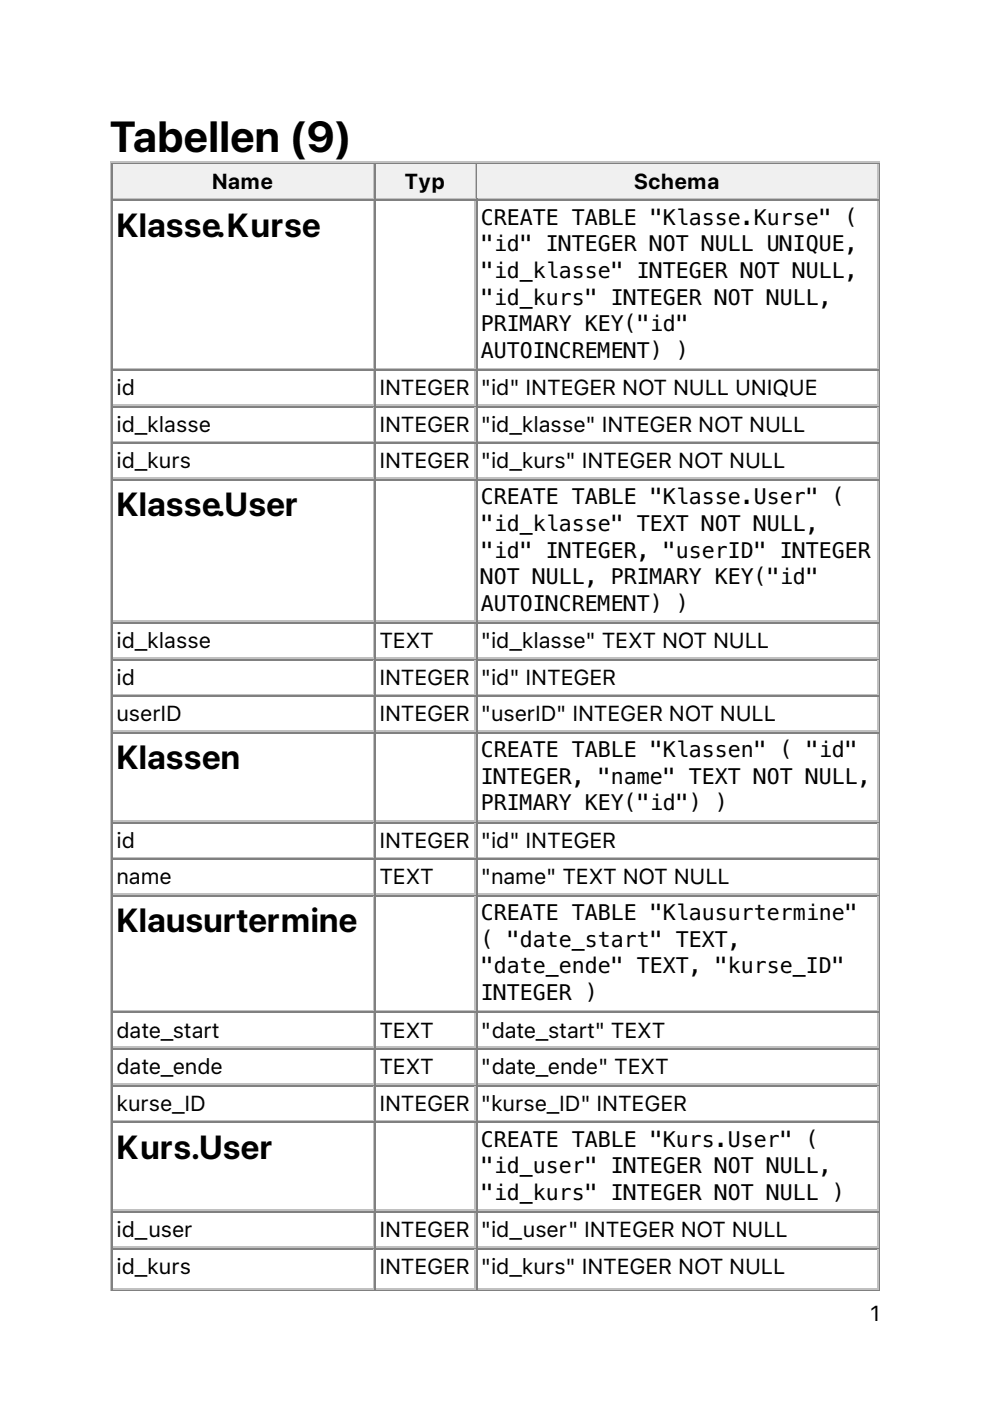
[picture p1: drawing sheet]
<svg xmlns="http://www.w3.org/2000/svg" width="210mm" height="297mm" viewBox="0 0 210 297" stroke-linecap="round" stroke-linejoin="round" font-family="sans-serif">
<defs><g id="words">
<text font-size="9.2" x="23.3" y="32.1">Tabellen (9)</text>
<g font-size="7.1">
<text x="24.7" y="50.2">Klasse.Kurse</text>
<text x="24.7" y="109.5">Klasse.User</text>
<text x="24.7" y="163.1">Klassen</text>
<text x="24.7" y="197.7">Klausurtermine</text>
<text x="24.7" y="245.6">Kurs.User</text>
</g>
<g font-size="4.6">
<text x="45" y="40.1">Name</text>
<text x="85.8" y="40.1">Typ</text>
<text x="134.5" y="40.1">Schema</text>
<text x="102" y="47.6">CREATE TABLE &quot;Klasse.Kurse&quot; (</text>
<text x="102" y="53.3">&quot;id&quot; INTEGER NOT NULL UNIQUE,</text>
<text x="102" y="58.9">&quot;id_klasse&quot; INTEGER NOT NULL,</text>
<text x="102" y="64.6">&quot;id_kurs&quot; INTEGER NOT NULL,</text>
<text x="102" y="70.2">PRIMARY KEY(&quot;id&quot;</text>
<text x="102" y="75.9">AUTOINCREMENT) )</text>
<text x="24.7" y="83.8">id</text>
<text x="80.4" y="83.8">INTEGER</text>
<text x="102" y="83.8">&quot;id&quot; INTEGER NOT NULL UNIQUE</text>
<text x="24.7" y="91.6">id_klasse</text>
<text x="80.4" y="91.6">INTEGER</text>
<text x="102" y="91.6">&quot;id_klasse&quot; INTEGER NOT NULL</text>
<text x="24.7" y="99.3">id_kurs</text>
<text x="80.4" y="99.3">INTEGER</text>
<text x="102" y="99.3">&quot;id_kurs&quot; INTEGER NOT NULL</text>
<text x="102" y="106.9">CREATE TABLE &quot;Klasse.User&quot; (</text>
<text x="102" y="112.6">&quot;id_klasse&quot; TEXT NOT NULL,</text>
<text x="102" y="118.2">&quot;id&quot; INTEGER, &quot;userID&quot; INTEGER</text>
<text x="102" y="123.8">NOT NULL, PRIMARY KEY(&quot;id&quot;</text>
<text x="102" y="129.5">AUTOINCREMENT) )</text>
<text x="24.7" y="137.4">id_klasse</text>
<text x="80.4" y="137.4">TEXT</text>
<text x="102" y="137.4">&quot;id_klasse&quot; TEXT NOT NULL</text>
<text x="24.7" y="145.2">id</text>
<text x="80.4" y="145.2">INTEGER</text>
<text x="102" y="145.2">&quot;id&quot; INTEGER</text>
<text x="24.7" y="153">userID</text>
<text x="80.4" y="153">INTEGER</text>
<text x="102" y="153">&quot;userID&quot; INTEGER NOT NULL</text>
<text x="102" y="160.5">CREATE TABLE &quot;Klassen&quot; ( &quot;id&quot;</text>
<text x="102" y="166.2">INTEGER, &quot;name&quot; TEXT NOT NULL,</text>
<text x="102" y="171.8">PRIMARY KEY(&quot;id&quot;) )</text>
<text x="24.7" y="179.8">id</text>
<text x="80.4" y="179.8">INTEGER</text>
<text x="102" y="179.8">&quot;id&quot; INTEGER</text>
<text x="24.7" y="187.5">name</text>
<text x="80.4" y="187.5">TEXT</text>
<text x="102" y="187.5">&quot;name&quot; TEXT NOT NULL</text>
<text x="102" y="195.1">CREATE TABLE &quot;Klausurtermine&quot;</text>
<text x="102" y="200.8">( &quot;date_start&quot; TEXT,</text>
<text x="102" y="206.4">&quot;date_ende&quot; TEXT, &quot;kurse_ID&quot;</text>
<text x="102" y="212">INTEGER )</text>
<text x="24.7" y="220">date_start</text>
<text x="80.4" y="220">TEXT</text>
<text x="102" y="220">&quot;date_start&quot; TEXT</text>
<text x="24.7" y="227.7">date_ende</text>
<text x="80.4" y="227.7">TEXT</text>
<text x="102" y="227.7">&quot;date_ende&quot; TEXT</text>
<text x="24.7" y="235.5">kurse_ID</text>
<text x="80.4" y="235.5">INTEGER</text>
<text x="102" y="235.5">&quot;kurse_ID&quot; INTEGER</text>
<text x="102" y="243.1">CREATE TABLE &quot;Kurs.User&quot; (</text>
<text x="102" y="248.7">&quot;id_user&quot; INTEGER NOT NULL,</text>
<text x="102" y="254.4">&quot;id_kurs&quot; INTEGER NOT NULL )</text>
<text x="24.7" y="262.3">id_user</text>
<text x="80.4" y="262.3">INTEGER</text>
<text x="102" y="262.3">&quot;id_user&quot; INTEGER NOT NULL</text>
<text x="24.7" y="270.1">id_kurs</text>
<text x="80.4" y="270.1">INTEGER</text>
<text x="102" y="270.1">&quot;id_kurs&quot; INTEGER NOT NULL</text>
<text x="184.5" y="280.1">1</text>
</g>
</g></defs>
<path d="M23.5 34.2v239.6M23.6 34.4h163M79.2 34.9v7.1M24 42.2h55.4" fill="none" stroke="#c0c0c0" stroke-width=".35"/>
<path d="M23.8 34.6v7.7M24 34.7h55.4M186.4 34.6v238.8M23.6 273.6h163" fill="none" stroke="#808080" stroke-width=".35"/>
<g fill="#f0f0f0">
<path d="M24 34.9h55v7.1h-55z"/>
<path d="M44.8 35.6h13.4v5.7h-13.4z"/>
</g>
<path d="M79.6 34.6v7.7M79.7 34.7h21.2" fill="none" stroke="#808080" stroke-width=".35"/>
<path d="M100.7 34.9v7.1M79.7 42.2h21.2" fill="none" stroke="#c0c0c0" stroke-width=".35"/>
<g fill="#f0f0f0">
<path d="M79.7 34.9h20.8v7.1h-20.8z"/>
<path d="M85.7 35.6h8.8v5.7h-8.8z"/>
</g>
<path d="M101.1 34.6v7.7M101.2 34.7h85.1" fill="none" stroke="#808080" stroke-width=".35"/>
<path d="M186.1 34.9v7.1M101.2 42.2h85.1" fill="none" stroke="#c0c0c0" stroke-width=".35"/>
<g fill="#f0f0f0">
<path d="M101.2 34.9h84.7v7.1h-84.7z"/>
<path d="M134.4 35.6h18.4v5.7h-18.4z"/>
</g>
<g fill="none" stroke="#808080" stroke-width=".35">
<path d="M23.8 42.3v231.1M24 42.5h55.4M79.6 42.3v231.1M79.7 42.5h21.2M101.1 42.3v231.1M101.2 42.5h85.1M24 78.5h55.4M79.7 78.5h21.2M101.2 78.5h85.1M24 86.3h55.4M24 94h55.4M79.7 86.3h21.2"/>
<path d="M79.7 94h21.2M101.2 86.3h85.1M101.2 94h85.1M24 101.8h55.4M79.7 101.8h21.2M101.2 101.8h85.1M24 132.1h55.4M24 139.9h55.4M79.7 132.1h21.2M79.7 139.9h21.2M101.2 132.1h85.1M101.2 139.9h85.1"/>
<path d="M24 147.6h55.4M24 155.4h55.4M79.7 147.6h21.2M79.7 155.4h21.2M101.2 147.6h85.1M101.2 155.4h85.1M24 174.4h55.4M79.7 174.4h21.2M101.2 174.4h85.1M24 182.2h55.4M24 190h55.4M79.7 182.2h21.2"/>
<path d="M79.7 190h21.2M101.2 182.2h85.1M101.2 190h85.1M24 214.7h55.4M79.7 214.7h21.2M101.2 214.7h85.1M24 222.4h55.4M24 230.2h55.4M24 237.9h55.4M79.7 222.4h21.2M79.7 230.2h21.2M79.7 237.9h21.2"/>
<path d="M101.2 222.4h85.1M101.2 230.2h85.1M101.2 237.9h85.1M24 257h55.4M79.7 257h21.2M101.2 257h85.1M24 264.8h55.4M79.7 264.8h21.2M101.2 264.8h85.1"/>
</g>
<g fill="none" stroke="#c0c0c0" stroke-width=".35">
<path d="M79.2 42.7v35.3M100.7 42.7v35.3M186.1 42.7v35.3M24 78.1h55.4M79.2 78.7v7M79.7 78.1h21.2M100.7 78.7v7M101.2 78.1h85.1M186.1 78.7v7M24 85.9h55.4M24 93.7h55.4M79.2 86.4v7.1"/>
<path d="M79.2 94.2v7M79.7 85.9h21.2M79.7 93.7h21.2M100.7 86.4v7.1M100.7 94.2v7M101.2 85.9h85.1M101.2 93.7h85.1M186.1 86.4v7.1M186.1 94.2v7M24 101.4h55.4M79.2 102v29.6M79.7 101.4h21.2"/>
<path d="M100.7 102v29.6M101.2 101.4h85.1M186.1 102v29.6M24 131.8h55.4M24 139.5h55.4M79.2 132.3v7M79.7 131.8h21.2M79.7 139.5h21.2M100.7 132.3v7M101.2 131.8h85.1M101.2 139.5h85.1M186.1 132.3v7"/>
<path d="M24 147.3h55.4M24 155h55.4M79.2 140.1v7M79.2 147.8v7.1M79.2 155.6v18.3M79.7 147.3h21.2M79.7 155h21.2M100.7 140.1v7M100.7 147.8v7.1M100.7 155.6v18.3M101.2 147.3h85.1M101.2 155h85.1"/>
<path d="M186.1 140.1v7M186.1 147.8v7.1M186.1 155.6v18.3M24 174.1h55.4M79.2 174.6v7.1M79.7 174.1h21.2M100.7 174.6v7.1M101.2 174.1h85.1M186.1 174.6v7.1M24 181.9h55.4M24 189.6h55.4M79.2 182.4v7"/>
<path d="M79.2 190.1v24M79.7 181.9h21.2M79.7 189.6h21.2M100.7 182.4v7M100.7 190.1v24M101.2 181.9h85.1M101.2 189.6h85.1M186.1 182.4v7M186.1 190.1v24M24 214.3h55.4M79.2 214.8v7.1M79.7 214.3h21.2"/>
<path d="M100.7 214.8v7.1M101.2 214.3h85.1M186.1 214.8v7.1M24 222.1h55.4M24 229.8h55.4M24 237.6h55.4M79.2 222.6v7.1M79.2 230.4v7M79.2 238.1v18.4M79.7 222.1h21.2M79.7 229.8h21.2M79.7 237.6h21.2"/>
<path d="M100.7 222.6v7.1M100.7 230.4v7M100.7 238.1v18.4M101.2 222.1h85.1M101.2 229.8h85.1M101.2 237.6h85.1M186.1 222.6v7.1M186.1 230.4v7M186.1 238.1v18.4M24 256.6h55.4M79.2 257.2v7M79.7 256.6h21.2"/>
<path d="M100.7 257.2v7M101.2 256.6h85.1M186.1 257.2v7M24 264.4h55.4M24 273.2h55.4M79.2 264.9v8.1M79.7 264.4h21.2M79.7 273.2h21.2M100.7 264.9v8.1M101.2 264.4h85.1M101.2 273.2h85.1M186.1 264.9v8.1"/>
</g>
<use href="#words"/>
</svg>
